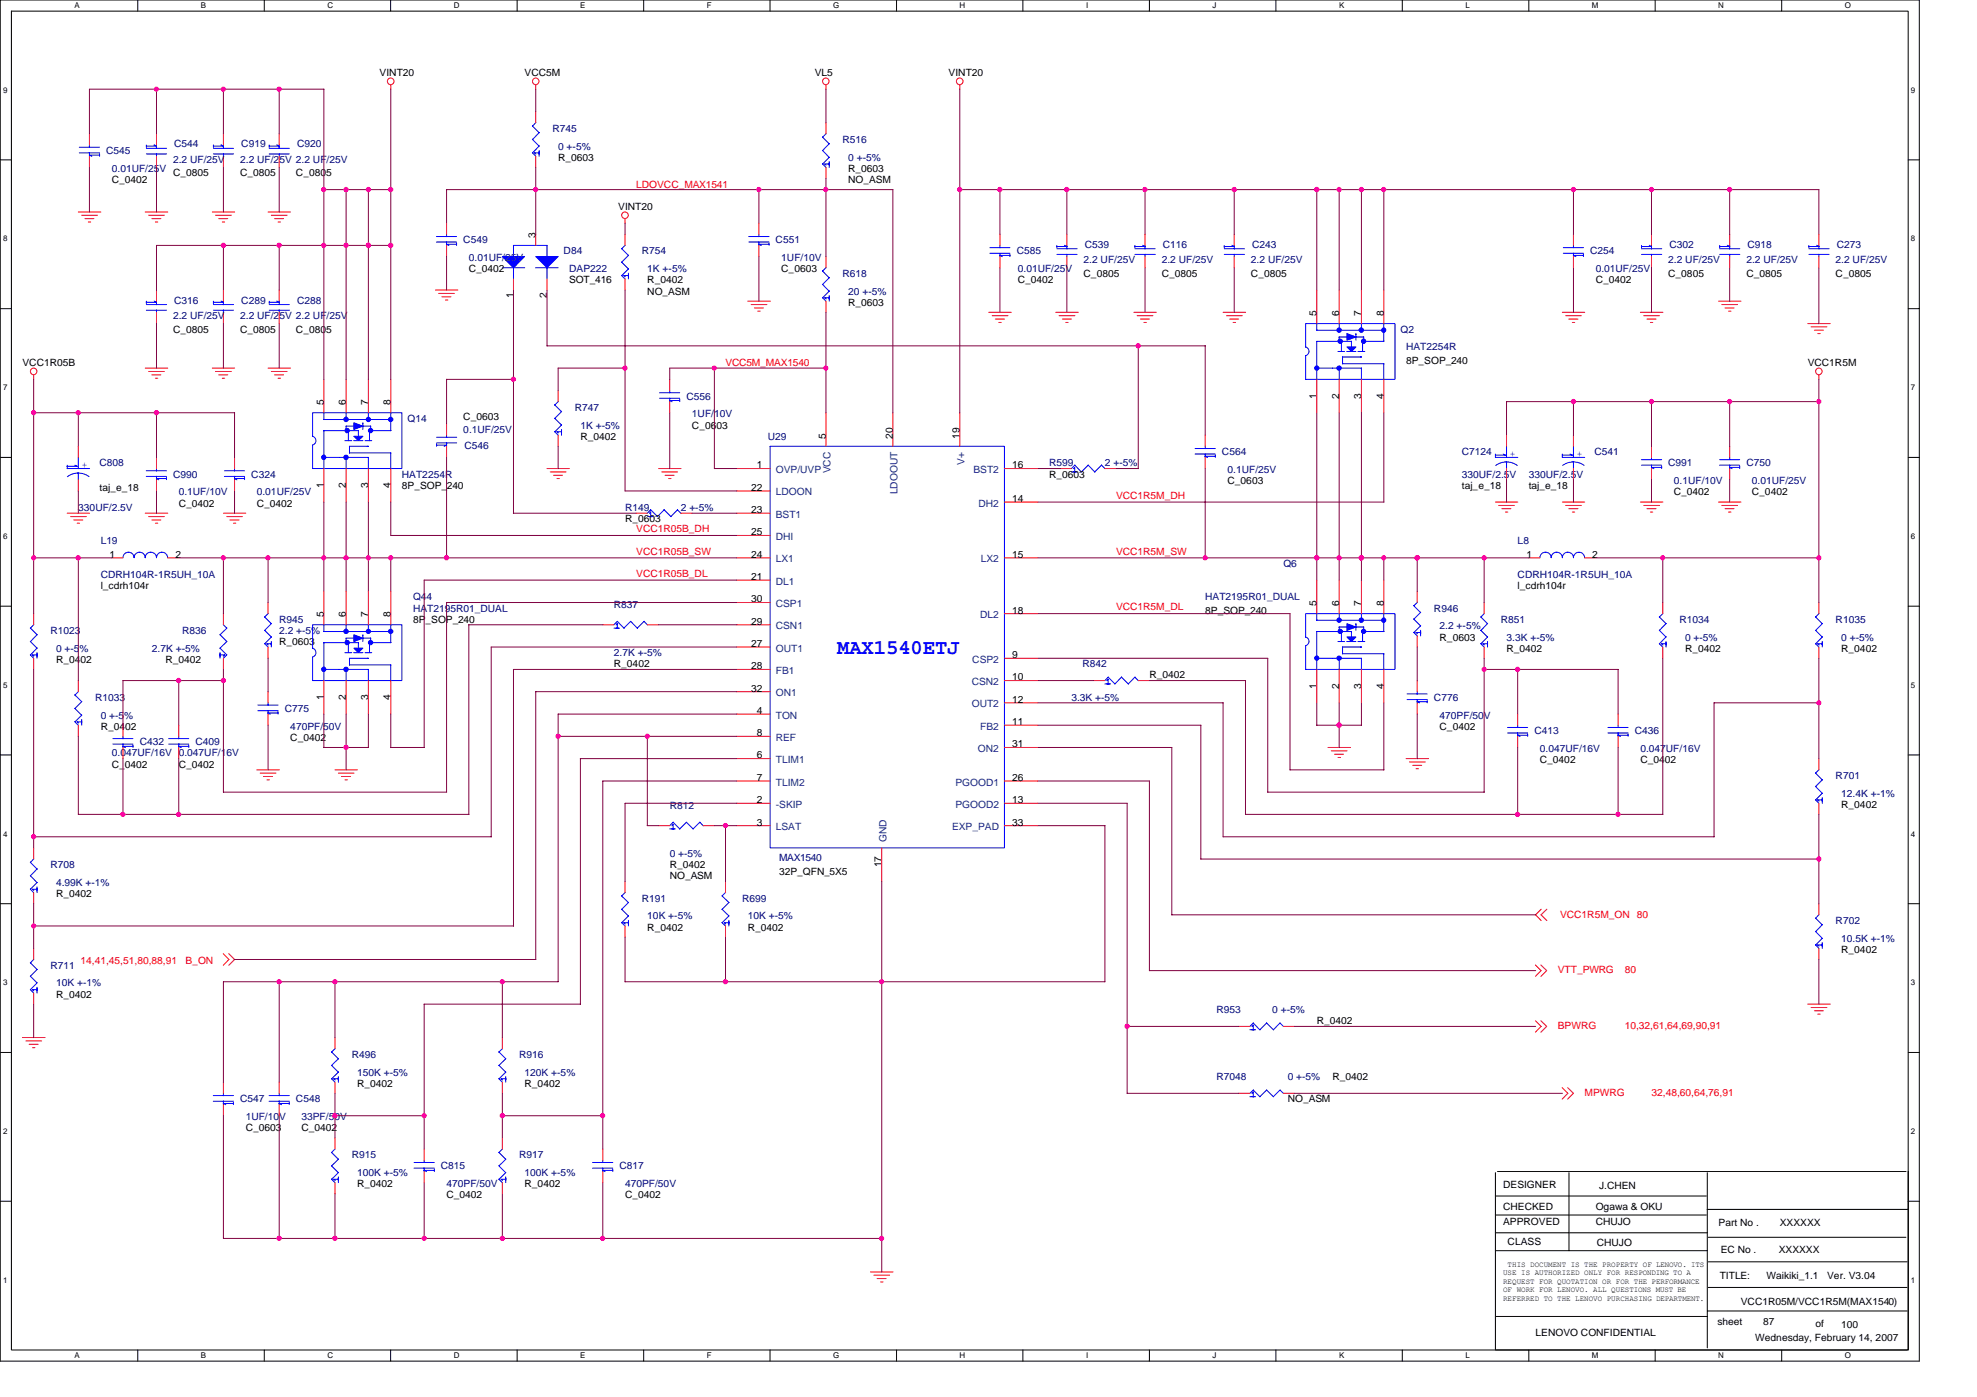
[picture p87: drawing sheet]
<svg xmlns="http://www.w3.org/2000/svg" width="297mm" height="210mm" viewBox="0 0 297 210" stroke-linecap="round" stroke-linejoin="round" font-family="sans-serif">
<defs><g id="words">
<text font-size="3.2" fill="#00f" x="125.8" y="98.2">MAX1540ETJ</text>
<g font-size="1.5">
<text x="57" y="11.4">VINT20</text>
<text x="78.8" y="11.4">VCC5M</text>
<text x="122.4" y="11.4">VL5</text>
<text x="142.5" y="11.4">VINT20</text>
<text x="16.8" y="27.5">C_0402</text>
<text x="26" y="26.5">C_0805</text>
<text x="36.1" y="26.5">C_0805</text>
<text x="44.5" y="26.5">C_0805</text>
<text x="83.9" y="24.2">R_0603</text>
<text x="127.4" y="25.8">R_0603</text>
<text x="127.4" y="27.5">NO_ASM</text>
<text x="80.5" y="35.7" transform="rotate(-90 80.5 35.7)">3</text>
<text x="92.9" y="31.5">VINT20</text>
<text x="70.4" y="40.9">C_0402</text>
<text x="117.4" y="40.9">C_0603</text>
<text x="162.8" y="41.6">C_0805</text>
<text x="174.6" y="41.6">C_0805</text>
<text x="188" y="41.6">C_0805</text>
<text x="250.7" y="41.6">C_0805</text>
<text x="262.4" y="41.6">C_0805</text>
<text x="275.8" y="41.6">C_0805</text>
<text x="77.1" y="44.8" transform="rotate(-90 77.1 44.8)">1</text>
<text x="82.2" y="44.8" transform="rotate(-90 82.2 44.8)">2</text>
<text x="85.5" y="42.6">SOT_416</text>
<text x="97.3" y="42.6">R_0402</text>
<text x="97.3" y="44.3">NO_ASM</text>
<text x="127.4" y="46">R_0603</text>
<text x="152.9" y="42.6">C_0402</text>
<text x="197.8" y="47.5" transform="rotate(-90 197.8 47.5)">5</text>
<text x="201.2" y="47.5" transform="rotate(-90 201.2 47.5)">6</text>
<text x="204.5" y="47.5" transform="rotate(-90 204.5 47.5)">7</text>
<text x="207.9" y="47.5" transform="rotate(-90 207.9 47.5)">8</text>
<text x="239.8" y="42.6">C_0402</text>
<text x="26" y="50">C_0805</text>
<text x="36.1" y="50">C_0805</text>
<text x="44.5" y="50">C_0805</text>
<text x="3.4" y="55">VCC1R05B</text>
<text x="197.8" y="59.9" transform="rotate(-90 197.8 59.9)">1</text>
<text x="201.2" y="59.9" transform="rotate(-90 201.2 59.9)">2</text>
<text x="204.5" y="59.9" transform="rotate(-90 204.5 59.9)">3</text>
<text x="207.9" y="59.9" transform="rotate(-90 207.9 59.9)">4</text>
<text x="211.3" y="54.7">8P_SOP_240</text>
<text x="271.6" y="55">VCC1R5M</text>
<text x="48.6" y="60.9" transform="rotate(-90 48.6 60.9)">5</text>
<text x="52" y="60.9" transform="rotate(-90 52 60.9)">6</text>
<text x="55.3" y="60.9" transform="rotate(-90 55.3 60.9)">7</text>
<text x="58.7" y="60.9" transform="rotate(-90 58.7 60.9)">8</text>
<text x="69.6" y="63">C_0603</text>
<text x="104" y="64.4">C_0603</text>
<text x="124.1" y="65.9" transform="rotate(-90 124.1 65.9)">5</text>
<text x="134.1" y="65.9" transform="rotate(-90 134.1 65.9)">20</text>
<text x="144.2" y="65.9" transform="rotate(-90 144.2 65.9)">19</text>
<text x="87.2" y="66.1">R_0402</text>
<text x="113.7" y="70.4">1</text>
<text x="152.1" y="70.4">16</text>
<text x="157.6" y="71.8">R_0603</text>
<text x="15" y="73.8">taj_e_18</text>
<text x="26.9" y="76.1">C_0402</text>
<text x="38.6" y="76.1">C_0402</text>
<text x="48.6" y="73.3" transform="rotate(-90 48.6 73.3)">1</text>
<text x="52" y="73.3" transform="rotate(-90 52 73.3)">2</text>
<text x="55.3" y="73.3" transform="rotate(-90 55.3 73.3)">3</text>
<text x="58.7" y="73.3" transform="rotate(-90 58.7 73.3)">4</text>
<text x="60.4" y="73.4">8P_SOP_240</text>
<text x="112.9" y="73.7">22</text>
<text x="112.9" y="77.1">23</text>
<text x="152.1" y="75.4">14</text>
<text x="184.4" y="72.8">C_0603</text>
<text x="219.6" y="73.4">taj_e_18</text>
<text x="229.7" y="73.4">taj_e_18</text>
<text x="251.5" y="74.4">C_0402</text>
<text x="263.2" y="74.4">C_0402</text>
<text x="16.5" y="83.8">1</text>
<text x="26.3" y="83.8">2</text>
<text x="93.9" y="78.5">R_0603</text>
<text x="112.9" y="80.4">25</text>
<text x="112.9" y="83.8">24</text>
<text x="152.1" y="83.8">15</text>
<text x="229.4" y="83.8">1</text>
<text x="239.2" y="83.8">2</text>
<text x="15.1" y="88.5">l_cdrh104r</text>
<text x="112.9" y="87.1">21</text>
<text x="228" y="88.5">l_cdrh104r</text>
<text x="48.6" y="92.7" transform="rotate(-90 48.6 92.7)">5</text>
<text x="52" y="92.7" transform="rotate(-90 52 92.7)">6</text>
<text x="55.3" y="92.7" transform="rotate(-90 55.3 92.7)">7</text>
<text x="58.7" y="92.7" transform="rotate(-90 58.7 92.7)">8</text>
<text x="62.1" y="93.6">8P_SOP_240</text>
<text x="112.9" y="90.5">30</text>
<text x="112.9" y="93.9">29</text>
<text x="152.1" y="92.2">18</text>
<text x="181.1" y="92.2">8P_SOP_240</text>
<text x="197.8" y="91" transform="rotate(-90 197.8 91)">5</text>
<text x="201.2" y="91" transform="rotate(-90 201.2 91)">6</text>
<text x="204.5" y="91" transform="rotate(-90 204.5 91)">7</text>
<text x="207.9" y="91" transform="rotate(-90 207.9 91)">8</text>
<text x="8.4" y="99.6">R_0402</text>
<text x="24.8" y="99.6">R_0402</text>
<text x="41.9" y="96.9">R_0603</text>
<text x="92.2" y="100.3">R_0402</text>
<text x="112.9" y="97.2">27</text>
<text x="112.9" y="100.6">28</text>
<text x="152.1" y="98.9">9</text>
<text x="172.7" y="101.9">R_0402</text>
<text x="216.3" y="96.2">R_0603</text>
<text x="226.4" y="97.9">R_0402</text>
<text x="253.2" y="97.9">R_0402</text>
<text x="276.6" y="97.9">R_0402</text>
<text x="48.6" y="105.2" transform="rotate(-90 48.6 105.2)">1</text>
<text x="52" y="105.2" transform="rotate(-90 52 105.2)">2</text>
<text x="55.3" y="105.2" transform="rotate(-90 55.3 105.2)">3</text>
<text x="58.7" y="105.2" transform="rotate(-90 58.7 105.2)">4</text>
<text x="112.9" y="103.9">32</text>
<text x="113.7" y="107.3">4</text>
<text x="152.1" y="102.2">10</text>
<text x="152.1" y="105.6">12</text>
<text x="197.8" y="103.5" transform="rotate(-90 197.8 103.5)">1</text>
<text x="201.2" y="103.5" transform="rotate(-90 201.2 103.5)">2</text>
<text x="204.5" y="103.5" transform="rotate(-90 204.5 103.5)">3</text>
<text x="207.9" y="103.5" transform="rotate(-90 207.9 103.5)">4</text>
<text x="15.1" y="109.6">R_0402</text>
<text x="43.6" y="111.3">C_0402</text>
<text x="113.7" y="110.6">8</text>
<text x="113.7" y="114">6</text>
<text x="152.1" y="108.9">11</text>
<text x="152.1" y="112.3">31</text>
<text x="216.3" y="109.6">C_0402</text>
<text x="16.8" y="115.3">C_0402</text>
<text x="26.9" y="115.3">C_0402</text>
<text x="113.7" y="117.3">7</text>
<text x="152.1" y="117.3">26</text>
<text x="231.4" y="114.7">C_0402</text>
<text x="246.5" y="114.7">C_0402</text>
<text x="113.7" y="120.7">2</text>
<text x="113.7" y="124">3</text>
<text x="152.1" y="120.7">13</text>
<text x="152.1" y="124">33</text>
<text x="276.6" y="121.4">R_0402</text>
<text x="100.6" y="130.4">R_0402</text>
<text x="117" y="131.4">32P_QFN_5X5</text>
<text x="132.5" y="130.3" transform="rotate(-90 132.5 130.3)">17</text>
<text x="8.4" y="134.8">R_0402</text>
<text x="100.6" y="132.1">NO_ASM</text>
<text x="97.3" y="139.8">R_0402</text>
<text x="112.3" y="139.8">R_0402</text>
<text x="276.6" y="143.2">R_0402</text>
<text x="8.4" y="149.9">R_0402</text>
<text x="197.8" y="153.9">R_0402</text>
<text x="53.7" y="163.3">R_0402</text>
<text x="78.8" y="163.3">R_0402</text>
<text x="193.5" y="165.6">NO_ASM</text>
<text x="200.2" y="162.3">R_0402</text>
<text x="36.9" y="170">C_0603</text>
<text x="45.3" y="170">C_0402</text>
<text x="53.7" y="178.4">R_0402</text>
<text x="78.8" y="178.4">R_0402</text>
<text x="225.8" y="178.5">DESIGNER</text>
<text x="240.3" y="178.7">J.CHEN</text>
<text x="67.1" y="180.1">C_0402</text>
<text x="93.9" y="180.1">C_0402</text>
<text x="225.8" y="181.7">CHECKED</text>
<text x="225.8" y="184.1">APPROVED</text>
<text x="239.8" y="181.7">Ogawa &amp; OKU</text>
<text x="239.8" y="184.1">CHUJO</text>
<text x="258.2" y="184.3">Part No .</text>
<text x="267.4" y="184.3">XXXXXX</text>
<text x="226.5" y="187.1">CLASS</text>
<text x="239.9" y="187.3">CHUJO</text>
<text x="258.5" y="188.3">EC No .</text>
<text x="267.2" y="188.3">XXXXXX</text>
<text x="258.4" y="192.1">TITLE:</text>
<text x="261.6" y="196.2">VCC1R05M/VCC1R5M(MAX1540)</text>
<text x="265.4" y="192.1">Waikiki_1.1</text>
<text x="274.5" y="192.1">Ver. V3.04</text>
<text x="230.7" y="200.7">LENOVO CONFIDENTIAL</text>
<text x="258" y="199.2">sheet</text>
<text x="263.7" y="201.5">Wednesday, February 14, 2007</text>
<text x="264.9" y="199.2">87</text>
<text x="272.8" y="199.3">of</text>
<text x="276.6" y="199.5">100</text>
</g>
<g font-size="1.5" fill="#000080">
<text x="16" y="23.1">C545</text>
<text x="26.2" y="22.1">C544</text>
<text x="36.3" y="22.1">C919</text>
<text x="44.6" y="22.1">C920</text>
<text x="83" y="19.8">R745</text>
<text x="83.9" y="22.5">0 +-5%</text>
<text x="126.6" y="21.5">R516</text>
<text x="16.8" y="25.8">0.01UF/25V</text>
<text x="26" y="24.5">2.2 UF/25V</text>
<text x="36.1" y="24.5">2.2 UF/25V 2.2 UF/25V</text>
<text x="127.4" y="24.2">0 +-5%</text>
<text x="69.6" y="36.6">C549</text>
<text x="70.4" y="39.2">0.01UF/25V</text>
<text x="84.7" y="38.2">D84</text>
<text x="85.5" y="40.9">DAP222</text>
<text x="96.4" y="38.2">R754</text>
<text x="97.3" y="40.9">1K +-5%</text>
<text x="116.5" y="36.6">C551</text>
<text x="117.4" y="39.2">1UF/10V</text>
<text x="126.6" y="41.6">R618</text>
<text x="152.8" y="38.2">C585</text>
<text x="152.9" y="40.9">0.01UF/25V</text>
<text x="162.8" y="39.6">2.2 UF/25V</text>
<text x="163" y="37.2">C539</text>
<text x="174.6" y="39.6">2.2 UF/25V</text>
<text x="174.7" y="37.2">C116</text>
<text x="188" y="39.6">2.2 UF/25V</text>
<text x="188.1" y="37.2">C243</text>
<text x="238.9" y="38.2">C254</text>
<text x="239.8" y="40.9">0.01UF/25V</text>
<text x="250.7" y="39.6">2.2 UF/25V</text>
<text x="250.8" y="37.2">C302</text>
<text x="262.4" y="39.6">2.2 UF/25V</text>
<text x="262.6" y="37.2">C918</text>
<text x="275.8" y="39.6">2.2 UF/25V</text>
<text x="276" y="37.2">C273</text>
<text x="26" y="48">2.2 UF/25V</text>
<text x="26.2" y="45.6">C316</text>
<text x="36.1" y="48">2.2 UF/25V 2.2 UF/25V</text>
<text x="36.3" y="45.6">C289</text>
<text x="44.6" y="45.6">C288</text>
<text x="127.4" y="44.3">20 +-5%</text>
<text x="210.4" y="50">Q2</text>
<text x="211.3" y="52.6">HAT2254R</text>
<text x="61.2" y="63.4">Q14</text>
<text x="69.6" y="65">0.1UF/25V</text>
<text x="86.4" y="61.7">R747</text>
<text x="87.2" y="64.4">1K +-5%</text>
<text x="103.1" y="60">C556</text>
<text x="104" y="62.7">1UF/10V</text>
<text x="15" y="70.1">C808</text>
<text x="26" y="71.8">C990</text>
<text x="37.8" y="71.8">C324</text>
<text x="60.4" y="71.8">HAT2254R</text>
<text x="69.8" y="67.4">C546</text>
<text x="115.4" y="66.1">U29</text>
<text x="157.6" y="70.1">R599</text>
<text x="166" y="70.1">2 +-5%</text>
<text x="183.6" y="68.4">C564</text>
<text x="184.4" y="71.1">0.1UF/25V</text>
<text x="219.6" y="68.4">C7124</text>
<text x="219.6" y="71.8">330UF/2.5V</text>
<text x="229.7" y="71.8">330UF/2.5V</text>
<text x="239.6" y="68.4">C541</text>
<text x="250.7" y="70.1">C991</text>
<text x="262.4" y="70.1">C750</text>
<text x="11.8" y="76.8">330UF/2.5V</text>
<text x="26.9" y="74.4">0.1UF/10V</text>
<text x="38.6" y="74.4">0.01UF/25V</text>
<text x="93.9" y="76.8">R149</text>
<text x="102.3" y="76.8">2 +-5%</text>
<text x="251.5" y="72.8">0.1UF/10V</text>
<text x="263.2" y="72.8">0.01UF/25V</text>
<text x="15.1" y="81.8">L19</text>
<text x="228" y="81.8">L8</text>
<text x="15.1" y="86.8">CDRH104R-1R5UH_10A</text>
<text x="192.8" y="85.2">Q6</text>
<text x="228" y="86.8">CDRH104R-1R5UH_10A</text>
<text x="7.6" y="95.2">R1023</text>
<text x="27.4" y="95.2">R836</text>
<text x="41.9" y="93.6">R945</text>
<text x="41.9" y="95.2">2.2 +-5%</text>
<text x="62.1" y="90.2">Q44</text>
<text x="62.1" y="91.9">HAT2195R01_DUAL</text>
<text x="92.2" y="91.4">R837</text>
<text x="181.1" y="90.2">HAT2195R01_DUAL</text>
<text x="215.5" y="91.9">R946</text>
<text x="216.3" y="94.6">2.2 +-5%</text>
<text x="225.5" y="93.6">R851</text>
<text x="252.3" y="93.6">R1034</text>
<text x="275.8" y="93.6">R1035</text>
<text x="8.4" y="97.9">0 +-5%</text>
<text x="22.8" y="97.9">2.7K +-5%</text>
<text x="92.2" y="98.6">2.7K +-5%</text>
<text x="162.6" y="100.3">R842</text>
<text x="226.4" y="96.2">3.3K +-5%</text>
<text x="253.2" y="96.2">0 +-5%</text>
<text x="276.6" y="96.2">0 +-5%</text>
<text x="14.3" y="105.3">R1033</text>
<text x="15.1" y="108">0 +-5%</text>
<text x="42.8" y="107">C775</text>
<text x="161" y="105.3">3.3K +-5%</text>
<text x="215.5" y="105.3">C776</text>
<text x="216.3" y="108">470PF/50V</text>
<text x="16.8" y="113.7">0.047UF/16V 0.047UF/16V</text>
<text x="21" y="112">C432</text>
<text x="29.4" y="112">C409</text>
<text x="43.6" y="109.6">470PF/50V</text>
<text x="230.5" y="110.3">C413</text>
<text x="231.4" y="113">0.047UF/16V</text>
<text x="245.6" y="110.3">C436</text>
<text x="246.5" y="113">0.047UF/16V</text>
<text x="275.8" y="117">R701</text>
<text x="276.6" y="119.7">12.4K +-1%</text>
<text x="100.6" y="121.5">R812</text>
<text x="7.6" y="130.4">R708</text>
<text x="100.6" y="128.8">0 +-5%</text>
<text x="117" y="129.4">MAX1540</text>
<text x="8.4" y="133.1">4.99K +-1%</text>
<text x="96.4" y="135.5">R191</text>
<text x="111.5" y="135.5">R699</text>
<text x="97.3" y="138.2">10K +-5%</text>
<text x="112.3" y="138.2">10K +-5%</text>
<text x="275.8" y="138.8">R702</text>
<text x="276.6" y="141.5">10.5K +-1%</text>
<text x="7.6" y="145.5">R711</text>
<text x="8.4" y="148.2">10K +-1%</text>
<text x="182.8" y="152.2">R953</text>
<text x="191.2" y="152.2">0 +-5%</text>
<text x="52.8" y="158.9">R496</text>
<text x="53.7" y="161.6">150K +-5%</text>
<text x="78" y="158.9">R916</text>
<text x="78.8" y="161.6">120K +-5%</text>
<text x="36.1" y="165.6">C547</text>
<text x="44.5" y="165.6">C548</text>
<text x="182.8" y="162.3">R7048</text>
<text x="193.5" y="162.3">0 +-5%</text>
<text x="36.9" y="168.3">1UF/10V</text>
<text x="45.3" y="168.3">33PF/50V</text>
<text x="52.8" y="174">R915</text>
<text x="53.7" y="176.7">100K +-5%</text>
<text x="66.2" y="175.7">C815</text>
<text x="67.1" y="178.4">470PF/50V</text>
<text x="78" y="174">R917</text>
<text x="78.8" y="176.7">100K +-5%</text>
<text x="93.1" y="175.7">C817</text>
<text x="93.9" y="178.4">470PF/50V</text>
</g>
<g font-size="1.5" fill="#f00">
<text x="95.6" y="28.2">LDOVCC_MAX1541</text>
<text x="109" y="55">VCC5M_MAX1540</text>
<text x="167.7" y="75">VCC1R5M_DH</text>
<text x="95.6" y="80">VCC1R05B_DH</text>
<text x="95.6" y="83.3">VCC1R05B_SW</text>
<text x="167.7" y="83.3">VCC1R5M_SW</text>
<text x="95.6" y="86.7">VCC1R05B_DL</text>
<text x="167.7" y="91.7">VCC1R5M_DL</text>
<text x="234.4" y="138">VCC1R5M_ON</text>
<text x="246" y="138">80</text>
<text x="12.1" y="144.8">14,41,45,51,80,88,91</text>
<text x="27.9" y="144.8">B_ON</text>
<text x="234.1" y="146.2">VTT_PWRG</text>
<text x="244.1" y="146.2">80</text>
<text x="234.1" y="154.6">BPWRG</text>
<text x="244.1" y="154.6">10,32,61,64,69,90,91</text>
<text x="238.1" y="164.6">MPWRG</text>
<text x="248.1" y="164.6">32,48,60,64,76,91</text>
</g>
<g font-size="1.5" fill="#00f">
<text x="12.3" y="70.3">+</text>
<text x="226.9" y="68.6">+</text>
<text x="236.9" y="68.6">+</text>
</g>
<g font-size="1.5" fill="#004080">
<text x="116.6" y="71.1">OVP/UVP</text>
<text x="124.8" y="71.1" transform="rotate(-90 124.8 71.1)">VCC</text>
<text x="144.9" y="69.8" transform="rotate(-90 144.9 69.8)">V+</text>
<text x="146.3" y="71.1">BST2</text>
<text x="116.6" y="74.4">LDOON</text>
<text x="116.6" y="77.8">BST1</text>
<text x="134.8" y="74.3" transform="rotate(-90 134.8 74.3)">LDOOUT</text>
<text x="147" y="76.1">DH2</text>
<text x="116.6" y="81.1">DHI</text>
<text x="116.6" y="84.5">LX1</text>
<text x="116.6" y="87.8">DL1</text>
<text x="147.4" y="84.5">LX2</text>
<text x="116.6" y="91.2">CSP1</text>
<text x="116.6" y="94.6">CSN1</text>
<text x="147.3" y="92.9">DL2</text>
<text x="116.6" y="97.9">OUT1</text>
<text x="116.6" y="101.3">FB1</text>
<text x="146.1" y="99.6">CSP2</text>
<text x="116.6" y="104.6">ON1</text>
<text x="116.6" y="108">TON</text>
<text x="146" y="102.9">CSN2</text>
<text x="146" y="106.3">OUT2</text>
<text x="116.6" y="111.3">REF</text>
<text x="146.9" y="113">ON2</text>
<text x="147.3" y="109.6">FB2</text>
<text x="116.6" y="114.7">TLIM1</text>
<text x="116.6" y="118">TLIM2</text>
<text x="143.5" y="118">PGOOD1</text>
<text x="116.6" y="121.4">-SKIP</text>
<text x="116.6" y="124.7">LSAT</text>
<text x="143" y="124.7">EXP_PAD</text>
<text x="143.5" y="121.4">PGOOD2</text>
<text x="133.2" y="126.6" transform="rotate(-90 133.2 126.6)">GND</text>
</g>
<g font-size="1.2">
<text x="11.2" y="1.3">A</text>
<text x="30.2" y="1.3">B</text>
<text x="49.2" y="1.3">C</text>
<text x="68.2" y="1.3">D</text>
<text x="87.2" y="1.3">E</text>
<text x="106.2" y="1.3">F</text>
<text x="125.2" y="1.3">G</text>
<text x="144.2" y="1.3">H</text>
<text x="163.2" y="1.3">I</text>
<text x="182.2" y="1.3">J</text>
<text x="201.2" y="1.3">K</text>
<text x="220.2" y="1.3">L</text>
<text x="239.2" y="1.3">M</text>
<text x="258.2" y="1.3">N</text>
<text x="277.2" y="1.3">O</text>
<text x=".5" y="13.9">9</text>
<text x="287.1" y="13.9">9</text>
<text x=".5" y="36.3">8</text>
<text x="287.1" y="36.3">8</text>
<text x=".5" y="58.6">7</text>
<text x="287.1" y="58.6">7</text>
<text x=".5" y="81">6</text>
<text x="287.1" y="81">6</text>
<text x=".5" y="103.3">5</text>
<text x="287.1" y="103.3">5</text>
<text x=".5" y="125.7">4</text>
<text x="287.1" y="125.7">4</text>
<text x=".5" y="148">3</text>
<text x="287.1" y="148">3</text>
<text x=".5" y="170.4">2</text>
<text x="287.1" y="170.4">2</text>
<text x="225.8" y="191.6">USE IS AUTHORIZED ONLY FOR RESPONDING TO A</text>
<text x="226.5" y="190.4">THIS DOCUMENT IS THE PROPERTY OF LENOVO. ITS</text>
<text x=".5" y="192.7">1</text>
<text x="225.8" y="192.9">REQUEST FOR QUOTATION OR FOR THE PERFORMANCE</text>
<text x="225.8" y="194.2">OF WORK FOR LENOVO. ALL QUESTIONS MUST BE</text>
<text x="225.8" y="195.5">REFERRED TO THE LENOVO PURCHASING DEPARTMENT.</text>
<text x="287.1" y="192.7">1</text>
<text x="11.2" y="204.1">A</text>
<text x="30.2" y="204.1">B</text>
<text x="49.2" y="204.1">C</text>
<text x="68.2" y="204.1">D</text>
<text x="87.2" y="204.1">E</text>
<text x="106.2" y="204.1">F</text>
<text x="125.2" y="204.1">G</text>
<text x="144.2" y="204.1">H</text>
<text x="163.2" y="204.1">I</text>
<text x="182.2" y="204.1">J</text>
<text x="201.2" y="204.1">K</text>
<text x="220.2" y="204.1">L</text>
<text x="239.2" y="204.1">M</text>
<text x="258.2" y="204.1">N</text>
<text x="277.2" y="204.1">O</text>
</g>
</g></defs>
<path d="M0 0h288.4v204.5h-288.4zM1.7 1.7h285v201.1h-285z" fill="none" stroke="#000" stroke-width=".15"/>
<g fill="#fff">
<path d="M11.2 .2h.8v1.3h-.8z"/>
<path d="M11.2 203h.8v1.4h-.8z"/>
</g>
<path d="M20.7 0v1.7M20.7 202.8v1.7" fill="none" stroke="#000" stroke-width=".15"/>
<g fill="#fff">
<path d="M30.2 .2h.8v1.3h-.8z"/>
<path d="M30.2 203h.8v1.4h-.8z"/>
</g>
<path d="M39.7 0v1.7M39.7 202.8v1.7" fill="none" stroke="#000" stroke-width=".15"/>
<g fill="#fff">
<path d="M49.2 .2h.8v1.3h-.8z"/>
<path d="M49.2 203h.8v1.4h-.8z"/>
</g>
<path d="M58.7 0v1.7M58.7 202.8v1.7" fill="none" stroke="#000" stroke-width=".15"/>
<g fill="#fff">
<path d="M68.2 .2h.8v1.3h-.8z"/>
<path d="M68.2 203h.8v1.4h-.8z"/>
</g>
<path d="M77.7 0v1.7M77.7 202.8v1.7" fill="none" stroke="#000" stroke-width=".15"/>
<g fill="#fff">
<path d="M87.2 .2h.8v1.3h-.8z"/>
<path d="M87.2 203h.8v1.4h-.8z"/>
</g>
<path d="M96.7 0v1.7M96.7 202.8v1.7" fill="none" stroke="#000" stroke-width=".15"/>
<g fill="#fff">
<path d="M106.2 .2h.7v1.3h-.7z"/>
<path d="M106.2 203h.7v1.4h-.7z"/>
</g>
<path d="M115.7 0v1.7M115.7 202.8v1.7" fill="none" stroke="#000" stroke-width=".15"/>
<g fill="#fff">
<path d="M125.2 .2h.9v1.3h-.9z"/>
<path d="M125.2 203h.9v1.4h-.9z"/>
</g>
<path d="M134.7 0v1.7M134.7 202.8v1.7" fill="none" stroke="#000" stroke-width=".15"/>
<g fill="#fff">
<path d="M144.2 .2h.8v1.3h-.8z"/>
<path d="M144.2 203h.8v1.4h-.8z"/>
</g>
<path d="M153.7 0v1.7M153.7 202.8v1.7" fill="none" stroke="#000" stroke-width=".15"/>
<g fill="#fff">
<path d="M163.2 .2h.3v1.3h-.3z"/>
<path d="M163.2 203h.3v1.4h-.3z"/>
</g>
<path d="M172.7 0v1.7M172.7 202.8v1.7" fill="none" stroke="#000" stroke-width=".15"/>
<g fill="#fff">
<path d="M182.2 .2h.6v1.3h-.6z"/>
<path d="M182.2 203h.6v1.4h-.6z"/>
</g>
<path d="M191.7 0v1.7M191.7 202.8v1.7" fill="none" stroke="#000" stroke-width=".15"/>
<g fill="#fff">
<path d="M201.2 .2h.8v1.3h-.8z"/>
<path d="M201.2 203h.8v1.4h-.8z"/>
</g>
<path d="M210.7 0v1.7M210.7 202.8v1.7" fill="none" stroke="#000" stroke-width=".15"/>
<g fill="#fff">
<path d="M220.2 .2h.6v1.3h-.6z"/>
<path d="M220.2 203h.6v1.4h-.6z"/>
</g>
<path d="M229.7 0v1.7M229.7 202.8v1.7" fill="none" stroke="#000" stroke-width=".15"/>
<g fill="#fff">
<path d="M239.2 .2h.9v1.3h-.9z"/>
<path d="M239.2 203h.9v1.4h-.9z"/>
</g>
<path d="M248.7 0v1.7M248.7 202.8v1.7" fill="none" stroke="#000" stroke-width=".15"/>
<g fill="#fff">
<path d="M258.2 .2h.8v1.3h-.8z"/>
<path d="M258.2 203h.8v1.4h-.8z"/>
</g>
<path d="M267.7 0v1.7M267.7 202.8v1.7" fill="none" stroke="#000" stroke-width=".15"/>
<g fill="#fff">
<path d="M277.2 .2h.9v1.3h-.9z"/>
<path d="M277.2 203h.9v1.4h-.9z"/>
<path d="M.5 12.8h.6v1.4h-.6z"/>
<path d="M287.1 12.8h.7v1.4h-.7z"/>
<path d="M.5 35.2h.6v1.3h-.6z"/>
<path d="M287.1 35.2h.7v1.3h-.7z"/>
</g>
<path d="M0 24h1.7M286.7 24h1.7" fill="none" stroke="#000" stroke-width=".15"/>
<g fill="#fff">
<path d="M.5 57.6h.6v1.3h-.6z"/>
<path d="M287.1 57.6h.7v1.3h-.7z"/>
</g>
<path d="M0 46.4h1.7M286.7 46.4h1.7" fill="none" stroke="#000" stroke-width=".15"/>
<g fill="#fff">
<path d="M.5 79.9h.6v1.3h-.6z"/>
<path d="M287.1 79.9h.7v1.3h-.7z"/>
</g>
<path d="M0 68.7h1.7M286.7 68.7h1.7" fill="none" stroke="#000" stroke-width=".15"/>
<g fill="#fff">
<path d="M.5 102.3h.6v1.3h-.6z"/>
<path d="M287.1 102.3h.7v1.3h-.7z"/>
</g>
<path d="M0 91.1h1.7M286.7 91.1h1.7" fill="none" stroke="#000" stroke-width=".15"/>
<g fill="#fff">
<path d="M.5 124.6h.6v1.3h-.6z"/>
<path d="M287.1 124.6h.7v1.3h-.7z"/>
</g>
<path d="M0 113.4h1.7M286.7 113.4h1.7" fill="none" stroke="#000" stroke-width=".15"/>
<g fill="#fff">
<path d="M.5 147h.6v1.3h-.6z"/>
<path d="M287.1 147h.7v1.3h-.7z"/>
</g>
<path d="M0 135.8h1.7M286.7 135.8h1.7" fill="none" stroke="#000" stroke-width=".15"/>
<g fill="#fff">
<path d="M.5 169.3h.6v1.3h-.6z"/>
<path d="M287.1 169.3h.7v1.3h-.7z"/>
</g>
<path d="M0 158.1h1.7M286.7 158.1h1.7" fill="none" stroke="#000" stroke-width=".15"/>
<g fill="#fff">
<path d="M.5 191.7h.6v1.3h-.6z"/>
<path d="M287.1 191.7h.7v1.3h-.7z"/>
</g>
<g fill="none" stroke="#000" stroke-width=".15">
<path d="M224.7 179.7h31.7M224.7 176.2v26.7M225 176h61.4M235.7 176.2v11.7M256.5 176.2v26.3M286.7 176v26.8M0 180.5h1.7M224.7 182.6h31.7M224.7 185.2h31.8M224.7 187.9h31.8M224.7 197.8h31.8M256.5 181.7h30.2"/>
<path d="M256.5 197h30.1M256.7 189.6h29.8M256.7 185.9h29.7M256.7 193.4h29.8M286.7 180.5h1.7M224.8 202.8h61.7"/>
</g>
<g fill="none" stroke="#f00" stroke-width=".15">
<path d="M58.7 12.7v.7M80.5 12.7v.7M80.5 16.8v1.6M124.1 12.7v.7M124.1 18.4v1.7M144.2 12.7v.7M11.8 31.9h3.4M12.3 32.3h2.3M12.8 32.9h1.3M13.3 33.4h.3M13.4 20.1v1.7M13.4 23.5v1.6"/>
<path d="M21.8 31.9h3.4M22.3 32.3h2.4M22.8 32.9h1.4M23.3 33.4h.4M23.5 20.1v1.7M23.5 23.5v1.6M31.9 31.9h3.4M32.4 32.3h2.4M32.9 32.9h1.3M33.4 33.4h.4M33.6 20.1v1.7M33.6 23.5v1.6"/>
<path d="M40.3 31.9h3.3M40.8 32.3h2.3M41.3 32.9h1.3M41.8 33.4h.3M41.9 20.1v1.7M41.9 23.5v1.6M67.1 33.5v1.7M67.1 36.9v1.6M80.5 23.5v1.6M80.5 35.2v1.7M93.9 32.9v.6M93.9 35.2v1.7"/>
<path d="M114 33.5v1.7M114 36.9v1.6M124.1 25.1v1.7M124.1 38.5v1.7M150.2 35.2v1.7M150.2 38.5v1.7M160.3 35.2v1.7M160.3 38.5v1.7M172 35.2v1.7M172 38.5v1.7M185.4 35.2v1.7M185.4 38.5v1.7"/>
<path d="M236.4 35.2v1.7M236.4 38.5v1.7M248.1 35.2v1.7M248.1 38.5v1.7M259.9 35.2v1.7M259.9 38.5v1.7M273.3 35.2v1.7M273.3 38.5v1.7M5.1 56.3v.7M21.8 55.3h3.4M22.3 55.8h2.4M22.8 56.3h1.4"/>
<path d="M23.3 56.8h.4M23.5 43.6v1.7M23.5 46.9v1.7M31.9 55.3h3.4M32.4 55.8h2.4M32.9 56.3h1.3M33.4 56.8h.4M33.6 43.6v1.7M33.6 46.9v1.7M40.3 55.3h3.3M40.8 55.8h2.3M41.3 56.3h1.3"/>
<path d="M41.8 56.8h.3M41.9 43.6v1.7M41.9 46.9v1.7M48.7 57v5M52 57v5M55.3 57v5M58.7 57v5M65.4 43.6h3.4M65.9 44.1h2.4M66.4 44.6h1.4M66.9 45.1h.4M77.1 41.9v1.7"/>
<path d="M82.2 41.9v1.7M83.9 58.7v1.6M93.9 41.9v1.7M100.6 57v1.7M112.3 45.3h3.4M112.9 45.8h2.3M113.3 46.3h1.4M113.9 46.8h.3M124.1 45.3v1.6M148.6 46.9h3.3M149.1 47.4h2.3M149.5 47.9h1.4"/>
<path d="M150.1 48.5h.3M158.6 46.9h3.4M159.1 47.4h2.4M159.6 47.9h1.4M160.1 48.5h.4M170.4 46.9h3.3M170.9 47.4h2.3M171.3 47.9h1.4M171.9 48.5h.3M183.8 46.9h3.4M184.3 47.4h2.3M184.8 47.9h1.3"/>
<path d="M185.3 48.5h.3M197.8 43.6v5M197.8 57v5M201.2 43.6v5M201.2 57v5M204.6 43.6v5M204.6 57v5M207.9 43.6v5M207.9 57v5M234.7 46.9h3.4M235.2 47.4h2.4M235.7 47.9h1.4"/>
<path d="M236.2 48.5h.4M246.5 46.9h3.3M247 47.4h2.3M247.5 47.9h1.3M248 48.5h.3M258.2 45.3h3.4M258.7 45.8h2.4M259.2 46.3h1.3M259.7 46.8h.4M271.6 48.6h3.4M272.1 49.1h2.4M272.6 49.6h1.4"/>
<path d="M273.1 50.1h.4M273.3 56.3v.7M10.1 77.1h3.4M10.6 77.6h2.4M11.1 78.1h1.3M11.6 78.6h.4M11.8 67.1v1.6M11.8 72.1v1.7M21.8 77.1h3.4M22.3 77.6h2.4M22.8 78.1h1.4M23.3 78.6h.4"/>
<path d="M23.5 68.7v1.7M23.5 72.1v1.7M33.6 77.1h3.3M34.1 77.6h2.3M34.5 78.1h1.4M35.1 78.6h.3M35.2 68.7v1.7M35.2 72.1v1.7M48.7 70.4v5M52 70.4v5M55.3 70.4v5M58.7 70.4v5"/>
<path d="M67.1 63.7v1.7M67.1 67.1v1.6M82.2 70.4h3.4M82.7 70.9h2.3M83.2 71.4h1.3M83.7 71.9h.3M83.9 65.4v1.7M95.6 77.1h1.7M99 70.4h3.3M99.4 70.9h2.4M99.9 71.4h1.4M100.5 71.9h.3"/>
<path d="M100.6 60.3v1.7M102.3 77.1h1.7M110.7 70.4h5M110.7 77.1h5M110.7 73.8h5M124.1 62v5.1M134.2 62v5.1M144.2 62v5.1M150.9 70.4h5M150.9 75.4h5M159.3 70.4h1.7M166 70.4h1.7"/>
<path d="M181.1 65.4v1.7M181.1 68.7v1.7M224.7 75.4h3.3M225.2 75.9h2.3M225.7 76.4h1.3M226.2 76.9h.3M226.4 65.4v1.7M226.4 70.4v1.7M234.7 75.4h3.4M235.2 75.9h2.4M235.7 76.4h1.4M236.2 76.9h.4"/>
<path d="M236.4 65.4v1.7M236.4 70.4v1.7M246.5 75.4h3.3M247 75.9h2.3M247.5 76.4h1.3M248 76.9h.3M248.1 67.1v1.6M248.1 70.4v1.7M258.2 75.4h3.4M258.7 75.9h2.4M259.2 76.4h1.3M259.7 76.9h.4"/>
<path d="M259.9 67.1v1.6M259.9 70.4v1.7M5.1 92.2v1.7M5.1 98.9v1.7M16.8 83.8h1.7M25.2 83.8h1.7M33.6 92.2v1.7M33.6 98.9v1.7M40.3 90.5v1.7M40.3 97.2v1.7M48.7 88.8v5.1M52 88.8v5.1"/>
<path d="M55.3 88.8v5.1M58.7 88.8v5.1M90.6 93.9h1.6M97.3 93.9h1.7M110.7 80.5h5M110.7 83.8h5M110.7 87.2h5M110.7 90.5h5M110.7 93.9h5M110.7 97.2h5M150.9 83.8h5M150.9 92.2h5"/>
<path d="M150.9 98.9h5M197.8 87.2v5M201.2 87.2v5M204.6 87.2v5M207.9 87.2v5M212.9 88.8v1.7M212.9 95.5v1.7M223 90.5v1.7M223 97.2v1.7M229.7 83.8h1.7M238.1 83.8h1.7M249.8 90.5v1.7"/>
<path d="M249.8 97.2v1.7M273.3 90.5v1.7M273.3 97.2v1.7M11.8 102.3v1.6M11.8 109v1.6M18.5 109v1.6M18.5 112.3v1.7M26.9 109v1.6M26.9 112.3v1.7M38.6 115.7h3.4M39.1 116.2h2.4M39.6 116.7h1.3"/>
<path d="M40.1 117.2h.4M40.3 103.9v1.7M40.3 107.3v1.7M48.7 102.3v5M50.3 115.7h3.4M50.8 116.2h2.4M51.3 116.7h1.4M51.8 117.2h.4M52 102.3v5M55.3 102.3v5M58.7 102.3v5M110.7 114h5"/>
<path d="M110.7 100.6h5M110.7 103.9h5M110.7 107.3h5M110.7 110.6h5M110.7 117.3h5M150.9 112.3h5M150.9 102.3h5M150.9 117.3h5M150.9 105.6h5M150.9 109h5M164.3 102.3h1.7M171 102.3h1.7"/>
<path d="M197.8 100.6v5M199.5 112.3h3.4M200 112.8h2.4M200.5 113.3h1.4M201 113.8h.4M201.2 100.6v5M204.6 100.6v5M207.9 100.6v5M211.3 114h3.3M211.8 114.5h2.3M212.3 115h1.3M212.8 115.5h.3"/>
<path d="M212.9 102.3v1.6M212.9 105.6v1.7M228 107.3v1.7M228 110.6v1.7M243.1 107.3v1.7M243.1 110.6v1.7M273.3 114v1.7M5.1 127.4v1.7M5.1 134.1v1.7M93.9 132.4v1.7M93.9 139.1v1.7M99 124.1h1.6"/>
<path d="M105.6 124.1h1.7M109 132.4v1.7M109 139.1v1.7M110.7 124.1h5M110.7 120.7h5M132.5 127.4v5M150.9 124.1h5M150.9 120.7h5M231.6 136.6l-.9 .9 .9 .8M232.4 136.6l-.9 .9 .9 .8M273.3 120.7v1.7M273.3 135.8v1.7"/>
<path d="M3.4 155.9h3.4M3.9 156.4h2.4M4.4 156.9h1.3M4.9 157.4h.3M5.1 142.5v1.7M5.1 149.2v1.7M33.5 143.3l.9 .9-.9 .8M34.4 143.3l.8 .9-.8 .8M50.3 155.9v1.7M75.5 155.9v1.7M186.1 154.2h1.7M192.8 154.2h1.7"/>
<path d="M230.7 153.4l.8 .8-.8 .9M230.7 145l.8 .8-.8 .9M231.5 153.4l.9 .8-.9 .9M231.5 145l.9 .8-.9 .9M271.6 150.9h3.4M272.1 151.4h2.4M272.6 151.9h1.4M273.1 152.4h.4M273.3 142.5v1.7M33.6 162.6v1.7M33.6 166v1.6M41.9 162.6v1.7"/>
<path d="M41.9 166v1.6M50.3 162.6v1.7M50.3 171v1.7M50.3 177.7v1.7M63.7 172.7v1.6M63.7 176v1.7M75.5 162.6v1.7M75.5 171v1.7M75.5 177.7v1.7M90.6 172.7v1.6M90.6 176v1.7M186.1 164.3h1.7"/>
<path d="M192.8 164.3h1.7M234.7 163.4l.9 .9-.9 .8M235.5 163.4l.9 .9-.9 .8M130.8 191.1h3.4M131.3 191.6h2.4M131.8 192.1h1.3M132.3 192.6h.4"/>
<circle cx="58.7" cy="12.2" r=".5"/>
<circle cx="80.5" cy="12.2" r=".49"/>
<circle cx="124.1" cy="12.2" r=".49"/>
<circle cx="144.2" cy="12.2" r=".5"/>
<circle cx="93.9" cy="32.3" r=".49"/>
<circle cx="5" cy="55.8" r=".49"/>
<circle cx="273.3" cy="55.8" r=".49"/>
</g>
<g fill="none" stroke="#00f" stroke-width=".15">
<path d="M80 18.9l1 1M80.5 18.4l-.5 .5M81 19.9l-1 1.1M11.9 22.1h3.1M11.9 23h3.1M13.4 23.3h1.6M13.4 21.8v.3M13.4 22.9v.6M13.4 23.3l.4 .2M15 23.1v.4M22 21.8v.3M22 23.1h3"/>
<path d="M22 22.3h3M22 21.9h1.5M23.2 21.8l.3 .1M23.5 21.8v.5M23.5 23.1v.4M32.1 21.8v.3M32.1 23.1h3M32.1 22.3h3M33.2 21.8l.4 .1h-1.5M33.6 21.8v.5M33.6 23.1v.4M40.4 21.8v.3"/>
<path d="M40.4 23.1h3.1M40.4 22.3h3.1M41.6 21.8l.4 .1h-1.6M41.9 21.8v.5M41.9 23.1v.4M65.6 35.5h3M65.6 36.4h3M67.1 35.2v.4M67.1 36.3v.6M68.6 36.7h-1.5l.4 .2M68.6 36.5v.4M77.1 36.9h5.1v1.7"/>
<path d="M77.1 36.9v1.7M80 20.9l1 1M80 22.9l.5 .6M81 23h-.7l.2 .2M81 22.6v.9M81 21.9l-1 1.1M93.4 39.4l1 1M93.4 37.4l1 1M93.9 36.9l-.5 .5M94.4 38.4l-1 1M112.5 35.5h3M112.5 36.4h3"/>
<path d="M114 36.7h1.5M114 35.2v.4M114 36.3v.6M114 36.7l.4 .2M115.5 36.5v.4M123.6 20.6l1 1-1 1 1 1-1 1M123.6 24.6l.5 .5M124.1 20.1l-.5 .5M124.6 24.3v.8M124.6 24.6h-.7l.2 .2M148.7 37.2h3M148.7 38.1h3"/>
<path d="M150.2 38.4h1.5M150.2 36.9v.3M150.2 38v.5M150.2 38.4l.4 .2M151.7 38.2v.3M158.8 38.2h3M158.8 37.4h3M158.8 37h1.5M158.8 36.9v.3M159.9 36.9l.4 .1M160.3 36.9v.5M160.3 38.2v.3"/>
<path d="M170.5 38.2h3.1M170.5 37.4h3.1M170.5 37h1.6M170.5 36.9v.3M171.7 36.9l.3 .1M172 36.9v.5M172 38.2v.3M183.9 38.2h3.1M183.9 37.4h3.1M183.9 36.9v.3M185.1 36.9l.4 .1h-1.6M185.4 36.9v.5"/>
<path d="M185.4 38.2v.3M234.9 37.2h3M234.9 38.1h3M236.4 38.4h1.5M236.4 36.9v.3M236.4 38v.5M236.4 38.4l.4 .2M237.9 38.2v.3M246.6 38.2h3.1M246.6 37.4h3.1M246.6 37h1.6M246.6 36.9v.3"/>
<path d="M247.8 36.9l.3 .1M248.1 36.9v.5M248.1 38.2v.3M258.4 38.2h3M258.4 37.4h3M258.4 36.9v.3M259.5 36.9l.4 .1h-1.5M259.9 36.9v.5M259.9 38.2v.3M271.8 38.2h3M271.8 37.4h3M271.8 37h1.5"/>
<path d="M271.8 36.9v.3M272.9 36.9l.4 .1M273.3 36.9v.5M273.3 38.2v.3M22 46.6h3M22 45.8h3M22 45.4h1.5M22 45.3v.3M23.2 45.2l.3 .2M23.5 45.3v.5M23.5 46.6v.3M32.1 46.6h3"/>
<path d="M32.1 45.8h3M32.1 45.3v.3M33.2 45.2l.4 .2h-1.5M33.6 45.3v.5M33.6 46.6v.3M40.4 46.6h3.1M40.4 45.8h3.1M40.4 45.3v.3M41.6 45.2l.4 .2h-1.6M41.9 45.3v.5M41.9 46.6v.3M75.5 40.2h3.3"/>
<path d="M77.1 40.2v1.7M80.5 40.2h3.4M82.2 40.2v1.7M93.4 41.4l.5 .5M93.7 41.4h.7M93.7 41.4l.2 .2M94.4 41v.9M94.4 40.4l-1 1M99.1 59h3M99.1 59.8h3M100.6 58.7v.3M100.6 59.8v.5"/>
<path d="M102.1 60v.3M123.6 42.7l1 1.1M124.1 40.2l-.5 .5 1 1-1 1M124.6 44.7h-.7l.2 .2M124.6 44.4v.9M124.6 43.7l-1 1 .5 .6M196.1 52.1a.66 .66 0 0 1 .6 .7 .66 .66 0 0 1-.5 .6M196.2 52.1v-3.5h13.4v8.4h-13.4v-3.5M197.8 55.3h6.8v1.7M197.8 48.6v1h10.1M201 52.8h1M201.2 50.6h1.2"/>
<path d="M201.2 48.6v1M201.2 50.6v.7M201.2 55.6v1.4M201.5 51.3v1.5M201.7 54.7h6.2M202.4 52.8h1.3M203 52.1v-.8h-5.2v5.7M203.7 50.1v1M203.7 50.6h1.2v.7M204 52.8h1.1M204.6 48.6v1M204.6 53.6h-2.9v1.1"/>
<path d="M207.9 48.6v2.7M207.9 54.7v2.3M207.9 51.3h-3.2v1.5M10.1 70.4h3.4M10.1 69.9v.5M11.3 69.9l.3 .2h-1.5M11.8 68.7v1.7M11.8 71.1v1M13.4 71.6a2.76 2.76 0 0 0-1.7-.5l-1 .2-.6 .3M22 70.7h3M22 71.6h3M23.5 71.9h1.5"/>
<path d="M23.5 70.4v.4M23.5 71.6v.5M23.5 71.9l.4 .2M25 71.7v.4M33.7 70.7h3M33.7 71.6h3M35.2 70.4v.4M35.2 71.6v.5M36.7 71.9h-1.5l.4 .2M36.7 71.7v.4M47 66.8a.67 .67 0 0 0 .5-.6 .67 .67 0 0 0-.5-.6v-3.6h13.4v8.4h-13.4v-3.5M48.6 68.7h6.8l-.1 1.7"/>
<path d="M48.7 62v1h10M51.8 66.2h1M52 62v1.1M52 69.1v1.3M52.3 64.7v1.5M52.5 67.1h2.9M52.5 67.1v1h6.2M53.1 66.2h1.4M53.2 64h-1.2v.7M53.8 64.7v.9M53.8 64.7h-5.2l.1 5.7M54.5 63.5v1"/>
<path d="M54.5 64h1.2v.7M54.8 66.2h1.1M55.3 62v1.1M55.5 64.7v1.5M55.5 64.7h3.2M58.7 62v2.7M58.7 68.1v2.3M65.6 65.7h3M65.6 66.5h3M65.6 66.9h1.5M65.6 66.7v.4M67.1 65.4v.3"/>
<path d="M67.1 66.5v.6M67.1 66.9l-.4 .2M83.3 62.8l1.1 1.1M83.3 60.8l1.1 1M83.3 64.9l.6 .5M83.7 64.9h.7M83.7 64.9l.2 .2M83.9 60.3l-.5 .6M84.4 64.5v.9M84.4 63.8l-1 1.1M84.4 61.8l-1 1.1M97.3 77.1l.5-.5 1 1"/>
<path d="M97.3 77.6h.8M97.6 77.1l.2-.2v.7M99.8 76.6l1 1M99.8 76.6l-1 1M100.6 60.2h1.5M100.6 60.2l.4 .2M102.3 77.1l-.5-.5-1 1M115.7 67.1h35.2v60.3h-35.2zM161 70.9h.8M161.5 69.9l1 1M161.5 70.2v.7M161.5 70.2l-.2 .2"/>
<path d="M161.5 69.9l-.5 .5M163.5 69.9l1 1M163.5 69.9l-1 1M165.5 69.9l.5 .5M165.5 69.9l-1 1M179.6 67.4h3M179.6 68.2h3M181.1 68.6h1.5M181.1 67.1v.3M181.1 68.2v.5M181.1 68.6l.3 .1M182.6 68.4v.3"/>
<path d="M224.7 68.2v.5h3.3M224.7 69.9a2.71 2.71 0 0 1 1.6-.5h.1a2.62 2.62 0 0 1 1.6 .5M225.8 68.2l.4 .2h-1.5M226.4 67.1v1.6M226.4 69.4v1M234.7 68.2v.5h3.4M234.7 68.4h1.6M234.8 69.9a2.71 2.71 0 0 1 1.6-.5 2.62 2.62 0 0 1 1.6 .5M235.9 68.2l.3 .2M236.4 67.1v1.6M236.4 69.4v1M246.6 69.1h3.1"/>
<path d="M246.6 69.9h3.1M248.1 70.2h1.6M248.1 68.7v.4M248.1 69.9v.5M248.1 70.2l.4 .2M249.7 70v.4M258.4 69.1h3M258.4 69.9h3M259.9 70.2h1.5M259.9 68.7v.4M259.9 69.9v.5M259.9 70.2l.3 .2"/>
<path d="M261.4 70v.4M4.5 96.4l1.1 1M4.5 94.4l1.1 1M4.5 98.4l.6 .5M5.1 93.9l-.5 .5M5.6 98.4h-.7l.2 .2M5.6 98v.9M5.6 97.4l-1 1M5.6 95.4l-1 1M18.5 83.8a.84 .84 0 0 1 .8-.8 .84 .84 0 0 1 .8 .8 .84 .84 0 0 1 .9-.8 .84 .84 0 0 1 .8 .8 .85 .85 0 0 1 .9-.8 .85 .85 0 0 1 .8 .8 .84 .84 0 0 1 .8-.8 .84 .84 0 0 1 .9 .8M33 97.4l1.1 1M33.1 98.4h.7"/>
<path d="M33.1 98v.9M33.5 93.9l.6 .5M33.7 98.4l-.2 .2M34.1 98.4l-.5 .5M34.1 96.4l-1 1M34.1 94.4l-1.1 1 1.1 1M39.7 94.7l1.1 1M39.7 92.7l1.1 1M39.7 96.7l.6 .5M40.1 96.7h.7M40.1 96.7l.2 .2M40.3 92.2l-.5 .5"/>
<path d="M40.8 96.4v.8M40.8 95.7l-1 1M40.8 93.7l-1 1M47 98.7a.68 .68 0 0 0 .5-.7 .68 .68 0 0 0-.5-.6v-3.5h13.4v8.4h-13.4v-3.6M48.7 93.9l-.1 1h10.1M51.8 98.1h1M52 93.9v1M52.3 96.5v1.6M52.5 98.9h2.9M52.5 98.9v1h6.2M53.1 98.1h1.4M53.2 95.9h-1.2v.7"/>
<path d="M53.8 96.5v.9M53.8 96.6h-5.1v5.7M54.5 95.4v1M54.5 95.9h1.2v.7M54.8 98.1h1.1M55.3 93.9v1M55.5 96.5v1.6M55.5 96.6h3.2M58.7 93.9v2.7M58.7 99.9v2.4M92.2 94.4h.9M92.7 93.7v.7"/>
<path d="M92.7 93.7l-.1 .2M92.8 93.3l-.6 .6M94.8 93.4l1 1M94.8 93.3l-1 1.1-1.1-1M96.8 93.4l.5 .5M96.8 93.3l-1 1.1M196.1 95.7a.66 .66 0 0 1 .6 .6 .66 .66 0 0 1-.5 .7M196.2 95.7v-3.5h13.4v8.4h-13.4v-3.6M197.8 98.9h6.8v1.7M197.8 92.2v1h10.1M201 96.4h1M201.2 94.2h1.2"/>
<path d="M201.2 92.2v1M201.2 94.2v.7M201.2 99.2v1.4M201.5 94.9v1.5M201.7 98.2h6.2M202.4 96.4h1.3M203 95.7v-.8h-5.2v5.7M203.7 93.7v1M203.7 94.2h1.2v.7M204 96.4h1.1M204.6 92.2v1M204.6 97.2h-2.9v1.1"/>
<path d="M207.9 92.2v2.7M207.9 98.2v2.4M207.9 94.9h-3.2v1.5M212.4 93l1 1M213 90.5l-.6 .5 1 1M213.4 95h-.7l.3 .2M213.4 94.7v.8M213.5 94l-1.1 1 .5 .5M213.5 92l-1.1 1M222.5 94.7l1 1M222.5 92.7l1 1M222.5 96.7l.5 .5"/>
<path d="M222.8 96.7h.7M222.8 96.7l.2 .2M223 92.2l-.5 .5M223.5 96.4v.8M223.5 95.7l-1 1M223.5 93.7l-1 1M231.4 83.8a.85 .85 0 0 1 .8-.8 .85 .85 0 0 1 .9 .8 .84 .84 0 0 1 .8-.8 .84 .84 0 0 1 .8 .8 .84 .84 0 0 1 .9-.8 .84 .84 0 0 1 .8 .8 .84 .84 0 0 1 .8-.8 .84 .84 0 0 1 .9 .8M249.3 94.7l1 1M249.3 92.7l1 1M249.3 96.7l.5 .5M249.6 96.7h.7M249.7 96.7l.1 .2"/>
<path d="M249.8 92.2l-.5 .5M250.3 96.4v.8M250.3 95.7l-1 1M250.3 93.7l-1 1M272.8 94.7l1 1M272.8 92.7l1 1M272.8 96.7l.5 .5M273.1 96.7h.7M273.1 96.7l.2 .2M273.3 92.2l-.5 .5M273.8 96.4v.8M273.8 95.7l-1 1"/>
<path d="M273.8 93.7l-1 1M11.2 106.4l1.1 1.1M11.2 104.4l1.1 1M11.2 108.4l.6 .6M11.6 108.5h.7M11.6 108.5l.2 .1M11.8 103.9l-.5 .5M12.3 108.1v.9M12.3 107.4l-1 1.1M12.3 105.4l-1 1M17 111h3M17 111.8h3"/>
<path d="M18.5 112.1h1.5M18.5 110.6v.4M18.5 111.8v.5M18.5 112.1l.3 .2M20 112v.3M25.3 111h3.1M25.3 111.8h3.1M26.8 112.1h1.6M26.9 110.6v.4M26.9 111.8v.5M26.9 112.1l.3 .2M28.4 112v.3"/>
<path d="M38.7 105.9h3.1M38.7 106.8h3.1M40.3 105.6v.4M40.3 106.8v.5M41.8 107.1h-1.5l.3 .2M41.8 106.9v.4M48.6 100.6h6.7v1.7M52 100.9v1.4M166 102.8h.9M166.5 102.1v.7M166.5 102.1l-.2 .2M166.5 101.7l-.5 .6"/>
<path d="M168.5 101.7l1 1.1M168.5 101.7l-1 1.1-1-1.1M170.5 101.7l.5 .6M170.5 101.7l-1 1.1M211.4 104.3h3M211.4 105.1h3M212.9 105.4h1.5M212.9 103.9v.4M212.9 105.1v.5M212.9 105.4l.4 .2M214.4 105.3v.3M226.5 109.3h3"/>
<path d="M226.5 110.1h3M228 110.5h1.5M228 109v.3M228 110.1v.5M228 110.5l.4 .2M229.5 110.3v.3M241.6 109.3h3M241.6 110.1h3M243.1 109v.3M243.1 110.1v.5M244.6 110.5h-1.5l.4 .2M244.6 110.3v.3"/>
<path d="M272.8 118.2l1 1M272.8 116.1l1 1.1M273.3 115.7l-.5 .5M273.8 119.8v.9M273.8 119.2l-1 1M273.8 117.2l-1 1M4.5 131.6l1.1 1M4.5 129.6l1.1 1M4.5 133.6l.6 .5M5.1 129.1l-.5 .5M5.6 133.6h-.7l.2 .2M5.6 133.2v.9"/>
<path d="M5.6 132.6l-1 1M5.6 130.6l-1 1M93.4 136.6l1 1M93.4 134.6l1 1-1 1M93.4 138.6l.5 .5M93.7 138.6h.7M93.7 138.6l.2 .2M93.9 134.1l-.5 .5M94.4 138.3v.8M94.4 137.6l-1 1M100.6 124.5h.9M100.9 124.1l.2-.2v.6"/>
<path d="M101.1 123.5l1 1.1 1.1-1.1 1 1.1M101.2 123.5l-.6 .6M105.2 123.5l.5 .6M105.2 123.5l-1.1 1M108.5 134.6l1 1-1 1 1 1M108.5 138.6l.5 .5M108.8 138.6h.7M108.8 138.6l.2 .2M109 134.1l-.5 .5M109.5 138.3v.8M109.5 137.6l-1 1M272.8 120.2l.5 .5"/>
<path d="M272.8 140l1 1M272.8 137.9l1 1.1M273.1 120.2h.7M273.1 120.2l.2 .2M273.3 137.4l-.5 .6M273.8 138.9l-1 1.1M4.5 146.7l1.1 1M4.5 144.7l1.1 1M4.5 148.7l.6 .5M5.1 144.1l-.5 .6M5.6 148.3v.9M5.6 148.7h-.7l.2 .2"/>
<path d="M5.6 147.7l-1 1M5.6 145.6l-1 1.1M50.4 157.6l-.6 .5 1 1M50.9 159.1l-1.1 1M74.9 158.1l1.1 1-1 1M75.5 157.6l-.5 .5M187.8 154.7h.9M188.1 154.2l.2-.2v.7M188.3 153.7l1 1M188.3 153.7l-.5 .5M190.3 153.7l1 1M190.3 153.7l-1 1"/>
<path d="M192.3 153.7l.5 .5M192.3 153.7l-1 1M272.8 142l.5 .5M273.1 142h.7M273.1 142l.2 .2M273.8 141.6v.9M273.8 141l-1 1M32 164.6h3.1M32 165.5h3.1M33.5 165.8h1.6M33.6 164.3v.3M33.6 165.4v.6"/>
<path d="M33.6 165.8l.3 .2M35.1 165.6v.4M40.4 164.6h3.1M40.4 165.5h3.1M41.9 165.8h1.6M41.9 164.3v.3M41.9 165.4v.6M41.9 165.8l.4 .2M43.5 165.6v.4M49.8 160.1l1 1M49.8 175.2l1 1M50.4 172.6l-.6 .5 1 1.1"/>
<path d="M50.8 162.1h-.7l.3 .2M50.8 161.8v.8M50.8 176.8v.9M50.8 177.2h-.7l.3 .2M50.9 161.1l-1.1 1 .5 .5M50.9 176.2l-1.1 1 .5 .5M50.9 174.2l-1.1 1M62.2 174.7h3.1M62.2 175.5h3.1M63.7 175.9h1.6M63.7 174.3v.4M63.7 175.5v.5"/>
<path d="M63.7 175.9l.4 .1M65.3 175.7v.3M74.9 160.1l1.1 1M74.9 162.1l.6 .5M74.9 175.2l1.1 1M74.9 173.1l1.1 1.1-1 1M74.9 177.2l.6 .5M75.3 162.1h.7M75.3 177.2h.7M75.3 162.1l.2 .2M75.3 177.2l.2 .2M75.5 172.6l-.5 .6"/>
<path d="M76 161.8v.8M76 176.8v.9M76 161.1l-1 1M76 176.2l-1 1M89 174.7h3.1M89 175.5h3.1M90.6 174.3v.4M90.6 175.5v.5M92.1 175.9h-1.6l.4 .1M92.1 175.7v.3M187.8 164.8h.9M188.3 164.1v.7"/>
<path d="M188.3 163.8l1 1M188.3 164.1l-.2 .2M188.3 163.8l-.5 .5M190.3 163.8l1 1M190.3 163.8l-1 1M192.3 163.8l.5 .5M192.3 163.8l-1 1"/>
</g>
<g fill="#00f" stroke="#00f" stroke-width=".15">
<path d="M202.4 52.1h1.3l-.7 .7z" fill-rule="evenodd"/>
<path d="M202.4 50.1l1.3 .5-1.3 .5z" fill-rule="evenodd"/>
<path d="M202.4 95.7h1.3l-.7 .7z" fill-rule="evenodd"/>
<path d="M202.4 93.7l1.3 .5-1.3 .5z" fill-rule="evenodd"/>
<path d="M80.5 38.5h3.4l-1.7 1.7z" fill-rule="evenodd"/>
<path d="M75.5 38.5h3.3l-1.7 1.7z" fill-rule="evenodd"/>
<path d="M53.2 65.6h1.3l-.7 .6z" fill-rule="evenodd"/>
<path d="M53.2 63.5l1.3 .5-1.3 .5z" fill-rule="evenodd"/>
<path d="M53.2 97.4h1.3l-.7 .7z" fill-rule="evenodd"/>
<path d="M53.2 95.4l1.3 .5-1.3 .5z" fill-rule="evenodd"/>
<circle cx="201.2" cy="55.3" r=".33"/>
<circle cx="204.5" cy="49.6" r=".33"/>
<circle cx="201.2" cy="49.6" r=".33"/>
<circle cx="207.9" cy="49.6" r=".32"/>
<circle cx="204.9" cy="51.3" r=".33"/>
<circle cx="201.4" cy="51.3" r=".33"/>
<circle cx="197.8" cy="55.3" r=".32"/>
<circle cx="201.2" cy="98.9" r=".33"/>
<circle cx="204.5" cy="93.2" r=".33"/>
<circle cx="201.2" cy="93.2" r=".33"/>
<circle cx="207.9" cy="93.2" r=".32"/>
<circle cx="204.9" cy="94.9" r=".33"/>
<circle cx="201.4" cy="94.9" r=".33"/>
<circle cx="197.8" cy="98.9" r=".32"/>
<circle cx="52" cy="68.7" r=".33"/>
<circle cx="55.3" cy="63" r=".32"/>
<circle cx="52" cy="63" r=".33"/>
<circle cx="58.7" cy="63" r=".33"/>
<circle cx="55.7" cy="64.7" r=".33"/>
<circle cx="52.2" cy="64.7" r=".33"/>
<circle cx="48.6" cy="68.7" r=".32"/>
<circle cx="52" cy="100.6" r=".33"/>
<circle cx="55.3" cy="94.9" r=".32"/>
<circle cx="52" cy="94.9" r=".33"/>
<circle cx="58.7" cy="94.9" r=".33"/>
<circle cx="55.7" cy="96.6" r=".33"/>
<circle cx="52.2" cy="96.6" r=".33"/>
<circle cx="48.6" cy="100.6" r=".32"/>
</g>
<g fill="none" stroke="#800040" stroke-width=".15">
<path d="M23.5 13.4v6.7M33.6 13.4v6.7M41.9 13.4v6.7M48.7 13.4v43.6M48.7 13.4h-35.3v6.7M58.7 13.4v43.6M80.5 13.4v3.4M124.1 13.4v5.1M144.2 13.4v48.6M13.4 25.1v6.8M23.5 25.1v6.8M33.6 25.1v6.8"/>
<path d="M33.6 36.9v6.7M41.9 25.1v6.8M41.9 36.9v6.7M48.7 28.5h10M52 28.5v28.5M55.3 28.5v28.5M58.7 36.9h-35.2v6.7M67.1 38.5v5.1M80.5 25.1v10.1M93.9 33.5v1.7M114 28.5v5M114 38.5v6.8"/>
<path d="M124.1 26.8v11.8M134.2 28.5v33.5M134.2 28.5h-67.1v5M144.2 28.5h129.1M150.2 28.5v6.7M160.3 28.5v6.7M172 28.5v6.7M185.4 28.5v6.7M197.8 28.5v15.1M201.2 28.5v15.1M204.6 28.5v15.1M207.9 28.5v15.1"/>
<path d="M236.4 28.5v6.7M248.1 28.5v6.7M259.9 28.5v6.7M273.3 28.5v6.7M5.1 57v35.2M23.5 48.6v6.7M33.6 48.6v6.7M41.9 48.6v6.7M67.1 57h10.1M67.1 57v6.7M77.1 43.6v33.5M82.2 43.6v8.4"/>
<path d="M82.2 52h98.9v13.4M93.9 43.6v30.2h16.8M93.9 55.3h-10v3.4M107.3 55.3v15.1M124.1 46.9v15.1M124.1 55.3h-23.5v1.7M150.2 40.2v6.7M160.3 40.2v6.7M171 52v18.4M172 40.2v6.7M185.4 40.2v6.7M236.4 40.2v6.7"/>
<path d="M248.1 40.2v6.7M259.9 40.2v5.1M273.3 40.2v8.4M273.3 57v33.6M5.1 62h30.2M11.8 62v5.1M11.8 73.7v3.4M23.5 62v6.7M23.5 73.8v3.3M35.2 62v6.7M35.2 73.8v3.3M48.7 75.4v13.4"/>
<path d="M52 75.4v13.4M55.3 75.4v13.4M58.7 75.4v5.1h52M67.1 68.7v15.1M77.1 77.1h18.5M83.9 67.1v3.3M100.6 62v8.4M104 77.1h6.7M107.3 70.4h3.4M155.9 70.4h3.4M155.9 75.4h52M167.7 70.4h3.3"/>
<path d="M181.1 70.4v13.4M197.8 62v25.2M201.2 62v25.2M204.6 62v25.2M207.9 62v13.5M226.4 60.3h46.9M226.4 60.3v5.1M226.4 72.1v3.4M236.4 60.3v5.1M236.4 72.1v3.4M248.1 60.3v6.8M248.1 72.1v3.4"/>
<path d="M259.9 60.3v6.8M259.9 72.1v3.4M5.1 83.8h11.7M11.8 83.8v18.5M26.9 83.8h83.8M33.6 83.8v8.4M40.3 83.8v6.7M40.3 98.9v5M58.7 83.8v5M63.7 87.1l.1 25.2h-5.1M63.7 87.2h47M73.8 97.2h36.9"/>
<path d="M73.8 97.2v28.6M90.6 93.9h-20.2v28.5M99 93.9h11.7M110.7 90.5h-43.6v28.5M155.9 83.8h73.8M155.9 92.2h37.9M155.9 98.9h34.6M190.5 98.9v20.1h32.5v-20.1M193.8 92.2v23.5h14.1M207.9 83.8v3.4M212.9 83.8v5.1M212.9 97.2v5.1"/>
<path d="M223 83.8v6.8M239.8 83.8h33.5M249.8 83.8v6.8M249.8 98.9v23.5M273.3 98.9v15.1M5.1 100.6v26.8M11.8 110.6v11.8h58.7M18.5 114v8.4M26.9 102.3v6.7M26.9 114v8.4M33.6 100.6v18.4h33.5M33.6 102.3h-15.1v6.7"/>
<path d="M40.3 109v6.7M48.7 112.3h6.7M48.7 107.3v5M52 107.3v8.4M55.3 107.3v5M58.7 107.3v5M77.1 100.6h33.6M77.1 100.6v38.5M80.5 103.9v40.3M80.5 103.9h30.2M83.8 110.6h26.9M87.2 114h23.5"/>
<path d="M87.2 114v36.9h-23.5M97.3 110.6l-.1 13.5h1.8M110.7 107.3h-26.8v40.2h-50.3v15.1M110.7 117.3h-20.1v55.4M155.9 102.3h8.4M155.9 112.3h20.2M155.9 109h24.5M155.9 105.6h27.9M155.9 117.3h16.8v28.6l58-.1M172.7 102.3h14.5M176.1 112.3v25.2M180.4 109v20.1"/>
<path d="M183.8 105.6v20.2M187.1 102.3v20.1h62.7M197.8 105.6v3.4M197.8 109h6.8M201.2 105.6v6.7M204.6 105.6v3.4M207.9 105.6v10.1M212.9 107.3v6.7M223 100.6h20.1M228 100.6v6.7M228 112.3v10.1M243.1 100.6v6.7"/>
<path d="M243.1 112.3v10.1M273.3 105.6h-15.8v20.2M5.1 135.8v6.7M5.1 125.7h68.7M5.1 139.1h72.1M107.3 124.1h3.4M109 124.1v8.4M110.7 120.7h-16.8v11.8M132.5 132.4v58.7M155.9 120.7h13.5v43.6M155.9 124.1h10.1v23.4M176.1 137.5h54.6"/>
<path d="M180.4 129.1h92.9M183.8 125.7h73.8M273.3 122.4v13.4M5.1 150.9v5M35.2 144.2h45.3M41.9 147.5v15.1M50.3 147.5v8.4M63.7 150.9v21.8M75.5 147.5v8.4M93.9 140.8v6.7M93.9 147.5h72.1M109 140.8v6.7"/>
<path d="M169.4 154.2h16.7M194.5 154.2h36.2M273.3 144.2v6.7M33.6 167.6v18.5h98.9M41.9 167.6v18.5M50.3 164.3v6.7M50.3 179.4v6.7M50.3 167.6h13.5M63.7 177.7v8.4M75.5 167.6h15.1M75.5 164.3v6.7M75.5 179.4v6.7"/>
<path d="M90.6 177.7v8.4M169.4 164.3h16.7M194.5 164.3h40.3"/>
</g>
<g fill="#f0f" stroke="#f0f" stroke-width=".15">
<circle cx="273.3" cy="60.3" r=".33"/>
<circle cx="273.3" cy="105.6" r=".32"/>
<circle cx="223" cy="100.6" r=".32"/>
<circle cx="228" cy="100.6" r=".33"/>
<circle cx="228" cy="122.4" r=".33"/>
<circle cx="243.1" cy="122.4" r=".33"/>
<circle cx="77.1" cy="57" r=".33"/>
<circle cx="171" cy="52" r=".33"/>
<circle cx="201.2" cy="28.5" r=".33"/>
<circle cx="185.4" cy="28.5" r=".33"/>
<circle cx="204.5" cy="83.8" r=".33"/>
<circle cx="58.7" cy="28.5" r=".33"/>
<circle cx="52" cy="112.3" r=".33"/>
<circle cx="236.4" cy="28.5" r=".33"/>
<circle cx="248.1" cy="60.3" r=".32"/>
<circle cx="249.8" cy="83.8" r=".32"/>
<circle cx="273.3" cy="83.8" r=".33"/>
<circle cx="201.2" cy="109" r=".33"/>
<circle cx="259.9" cy="60.3" r=".33"/>
<circle cx="23.5" cy="62" r=".32"/>
<circle cx="11.8" cy="62" r=".33"/>
<circle cx="5" cy="62" r=".32"/>
<circle cx="5" cy="83.8" r=".32"/>
<circle cx="18.5" cy="122.4" r=".33"/>
<circle cx="26.8" cy="122.4" r=".33"/>
<circle cx="26.8" cy="102.2" r=".33"/>
<circle cx="11.8" cy="83.8" r=".33"/>
<circle cx="5" cy="125.7" r=".32"/>
<circle cx="55.3" cy="83.8" r=".32"/>
<circle cx="52" cy="83.8" r=".33"/>
<circle cx="33.6" cy="102.2" r=".33"/>
<circle cx="197.8" cy="28.5" r=".32"/>
<circle cx="52" cy="28.5" r=".33"/>
<circle cx="52" cy="36.9" r=".33"/>
<circle cx="93.9" cy="55.3" r=".33"/>
<circle cx="204.5" cy="28.5" r=".33"/>
<circle cx="212.9" cy="83.8" r=".33"/>
<circle cx="223" cy="83.8" r=".32"/>
<circle cx="80.5" cy="28.5" r=".32"/>
<circle cx="144.2" cy="28.5" r=".33"/>
<circle cx="150.2" cy="28.5" r=".33"/>
<circle cx="23.5" cy="13.4" r=".32"/>
<circle cx="201.2" cy="83.8" r=".33"/>
<circle cx="41.9" cy="13.4" r=".33"/>
<circle cx="160.3" cy="28.5" r=".33"/>
<circle cx="58.7" cy="83.8" r=".33"/>
<circle cx="197.8" cy="83.8" r=".32"/>
<circle cx="124.1" cy="28.5" r=".32"/>
<circle cx="48.6" cy="28.5" r=".32"/>
<circle cx="259.9" cy="28.5" r=".33"/>
<circle cx="207.9" cy="28.5" r=".32"/>
<circle cx="273.3" cy="129.1" r=".33"/>
<circle cx="114" cy="28.5" r=".32"/>
<circle cx="67.1" cy="83.8" r=".33"/>
<circle cx="172" cy="28.5" r=".33"/>
<circle cx="33.6" cy="36.9" r=".33"/>
<circle cx="124.1" cy="55.3" r=".32"/>
<circle cx="207.9" cy="83.8" r=".32"/>
<circle cx="181.1" cy="83.8" r=".32"/>
<circle cx="48.6" cy="83.8" r=".32"/>
<circle cx="248.1" cy="28.5" r=".32"/>
<circle cx="40.2" cy="83.8" r=".32"/>
<circle cx="55.3" cy="28.5" r=".32"/>
<circle cx="55.3" cy="36.9" r=".32"/>
<circle cx="58.7" cy="36.9" r=".33"/>
<circle cx="33.6" cy="13.4" r=".33"/>
<circle cx="41.9" cy="36.9" r=".33"/>
<circle cx="33.6" cy="83.8" r=".33"/>
<circle cx="48.6" cy="36.9" r=".32"/>
<circle cx="107.3" cy="55.3" r=".32"/>
<circle cx="5.1" cy="139.1" r=".32"/>
<circle cx="50.3" cy="147.5" r=".33"/>
<circle cx="90.5" cy="167.6" r=".32"/>
<circle cx="109" cy="124" r=".33"/>
<circle cx="97.3" cy="110.6" r=".32"/>
<circle cx="50.3" cy="167.6" r=".33"/>
<circle cx="41.9" cy="147.5" r=".33"/>
<circle cx="41.9" cy="186.1" r=".33"/>
<circle cx="63.7" cy="167.6" r=".32"/>
<circle cx="83.8" cy="110.6" r=".33"/>
<circle cx="75.5" cy="147.5" r=".33"/>
<circle cx="75.5" cy="167.6" r=".33"/>
<circle cx="63.7" cy="186.1" r=".32"/>
<circle cx="75.5" cy="186.1" r=".33"/>
<circle cx="50.3" cy="186.1" r=".33"/>
<circle cx="90.5" cy="186.1" r=".32"/>
<circle cx="109" cy="147.5" r=".33"/>
<circle cx="132.5" cy="147.5" r=".32"/>
<circle cx="132.5" cy="186.1" r=".32"/>
<circle cx="169.3" cy="154.2" r=".33"/>
<circle cx="236.4" cy="60.3" r=".33"/>
</g>
<use href="#words"/>
</svg>
